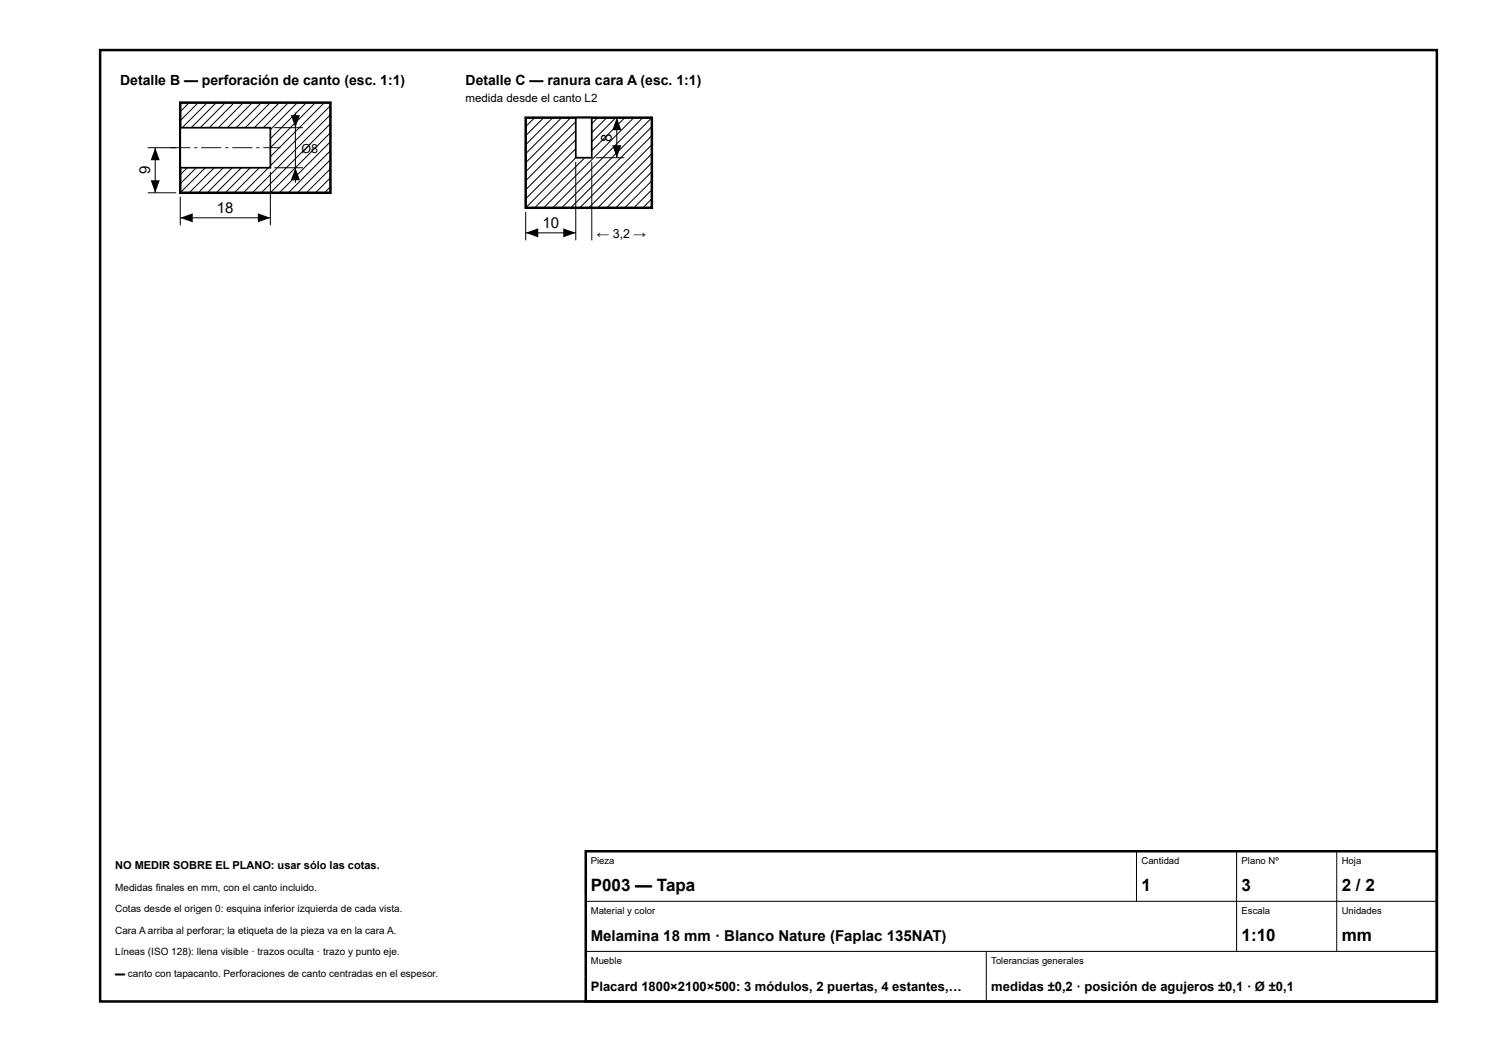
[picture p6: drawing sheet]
<svg xmlns="http://www.w3.org/2000/svg" width="297mm" height="210mm" viewBox="0 0 297 210" stroke-linecap="round" stroke-linejoin="round" font-family="sans-serif">
<defs><g id="words">
<g font-size="3.4">
<text x="118" y="178">P003 — Tapa</text>
<text x="228" y="178">1</text>
<text x="248" y="178">3</text>
<text x="268" y="178">2 / 2</text>
<text x="248" y="188">1:10</text>
<text x="268" y="188">mm</text>
</g>
<g font-size="3">
<text x="122.2" y="28.3" transform="rotate(-90 122.2 28.3)">8</text>
<text x="30" y="34.8" transform="rotate(-90 30 34.8)">9</text>
<text x="43.3" y="42.5">18</text>
<text x="108.3" y="45.5">10</text>
<text x="118" y="188">Melamina 18 mm · Blanco Nature (Faplac 135NAT)</text>
</g>
<g font-size="2.8">
<text x="24" y="17">Detalle B — perforación de canto (esc. 1:1)</text>
<text x="93" y="17">Detalle C — ranura cara A (esc. 1:1)</text>
</g>
<g font-size="2.6">
<text x="118" y="198">Placard 1800×2100×500: 3 módulos, 2 puertas, 4 estantes,…</text>
<text x="198" y="198">medidas ±0,2 · posición de agujeros ±0,1 · Ø ±0,1</text>
</g>
<g font-size="2.5">
<text x="60.2" y="30.5">Ø8</text>
<text x="119.2" y="47.5">← 3,2 →</text>
</g>
<text font-size="2.3" x="93" y="20.3">medida desde el canto L2</text>
<text font-size="2.2" x="23" y="173.6">NO MEDIR SOBRE EL PLANO: usar sólo las cotas.</text>
<g font-size="2">
<text x="23" y="177.9">Medidas finales en mm, con el canto incluido.</text>
<text x="23" y="182.2">Cotas desde el origen 0: esquina inferior izquierda de cada vista.</text>
<text x="23" y="186.5">Cara A arriba al perforar; la etiqueta de la pieza va en la cara A.</text>
<text x="23" y="190.8">Líneas (ISO 128): llena visible · trazos oculta · trazo y punto eje.</text>
<text x="23" y="195.1">▬ canto con tapacanto. Perforaciones de canto centradas en el espesor.</text>
</g>
<g font-size="1.9">
<text x="118" y="172.6">Pieza</text>
<text x="228" y="172.6">Cantidad</text>
<text x="248" y="172.6">Plano Nº</text>
<text x="268" y="172.6">Hoja</text>
<text x="118" y="182.6">Material y color</text>
<text x="248" y="182.6">Escala</text>
<text x="268" y="182.6">Unidades</text>
<text x="118" y="192.6">Mueble</text>
<text x="198" y="192.6">Tolerancias generales</text>
</g>
</g></defs>
<path d="M20 10h267v190h-267zM36 20.5h30v18h-30zM117 170h170v30h-170z" fill="none" stroke="#000" stroke-width=".5"/>
<g fill="none" stroke="#000" stroke-width=".2">
<path d="M36 20.5h.1M37.8 20.5l-1.8 1.8M39.6 20.5l-3.6 3.6M41.4 20.5l-5.4 5.4M43.2 20.5l-7.2 7.2M45 20.5l-9 9M46.8 20.5l-10.8 10.8M48.6 20.5l-12.6 12.6M50.4 20.5l-14.4 14.4M52.2 20.5l-16.2 16.2M54 20.5l-18 18M55.8 20.5l-18 18"/>
<path d="M57.6 20.5l-18 18M59.4 20.5l-18 18M61.2 20.5l-18 18M63 20.5l-18 18M64.8 20.5l-18 18M66.1 21l-17.5 17.5M66.1 22.8l-15.7 15.7M66.1 24.6l-13.9 13.9M66.1 26.4l-12.1 12.1M66.1 28.2l-10.3 10.3M66.1 30l-8.5 8.5M66.1 31.8l-6.7 6.7"/>
<path d="M66.1 33.6l-4.9 4.9M66.1 35.4l-3.1 3.1M66.1 37.2l-1.3 1.3M117 180h170M227 170v10M247 170v20M267 170v20M117 190h170M197 190v10"/>
</g>
<path d="M36 25.5h18v8h-18z" fill="#fff"/>
<path d="M36 25.5h18v8h-18z" fill="none" stroke="#000" stroke-width=".35"/>
<g fill="#000">
<path d="M31 29.5l.9 2.5h-1.8zM30.1 36h1.8l-.9 2.5zM58.1 23h1.8l-.9 2.5zM59 33.5l.9 2.5h-1.8zM36 43.5l2.5-.9v1.8zM51.5 42.6l2.5 .9-2.5 .9z"/>
<path d="M34 29.4h4v.2h-4zM38.8 29.4h.6v.2h-.6zM40.2 29.4h4v.2h-4zM45 29.4h.6v.2h-.6zM46.4 29.4h4v.2h-4zM51.2 29.4h.6v.2h-.6zM52.6 29.4h3.4v.2h-3.4z"/>
</g>
<g fill="none" stroke="#000" stroke-width=".2">
<path d="M29.5 38.5h5.7M29.5 29.5h5.7M31 29.5v9M36 39.3v5.7M54 34.3v10.7M54.8 25.5h5.7M54.8 33.5h5.7M59 22.5v14M105 23.5h.1M106.8 23.5l-1.8 1.8M108.6 23.5l-3.6 3.6M110.4 23.5l-5.4 5.4"/>
<path d="M112.2 23.5l-7.2 7.2M114 23.5l-9 9M115.8 23.5l-10.8 10.8M117.6 23.5l-12.6 12.6M119.4 23.5l-14.4 14.4M121.2 23.5l-16.2 16.2M123 23.5l-18 18M124.8 23.5l-18 18M126.6 23.5l-18 18M128.4 23.5l-18 18M130.2 23.5l-18 18M130.2 25.2l-16.2 16.3"/>
<path d="M130.2 27l-14.4 14.5M130.2 28.8l-12.6 12.7M130.2 30.6l-10.8 10.9M130.2 32.4l-9 9.1M130.2 34.2l-7.2 7.3M130.2 36l-5.4 5.5M130.2 37.8l-3.6 3.7M130.2 39.6l-1.8 1.9M36 43.5h18M130.2 41.4v.1"/>
</g>
<path d="M105 23.5h25.2v18h-25.2z" fill="none" stroke="#000" stroke-width=".5"/>
<path d="M115 23.5h3.2v8h-3.2z" fill="#fff"/>
<path d="M115 23.5h3.2v8h-3.2z" fill="none" stroke="#000" stroke-width=".35"/>
<path d="M115 32.3v15.7M118.2 32.3v15.7M119 23.5h5.7M119 31.5h5.7M123.2 23.5v8M105 42.3v5.7M105 46.5h10" fill="none" stroke="#000" stroke-width=".2"/>
<path d="M123.2 23.5l.9 2.5h-1.8zM122.3 29h1.8l-.9 2.5zM105 46.5l2.5-.9v1.8zM112.5 45.6l2.5 .9-2.5 .9z" fill="#000"/>
<use href="#words"/>
</svg>
